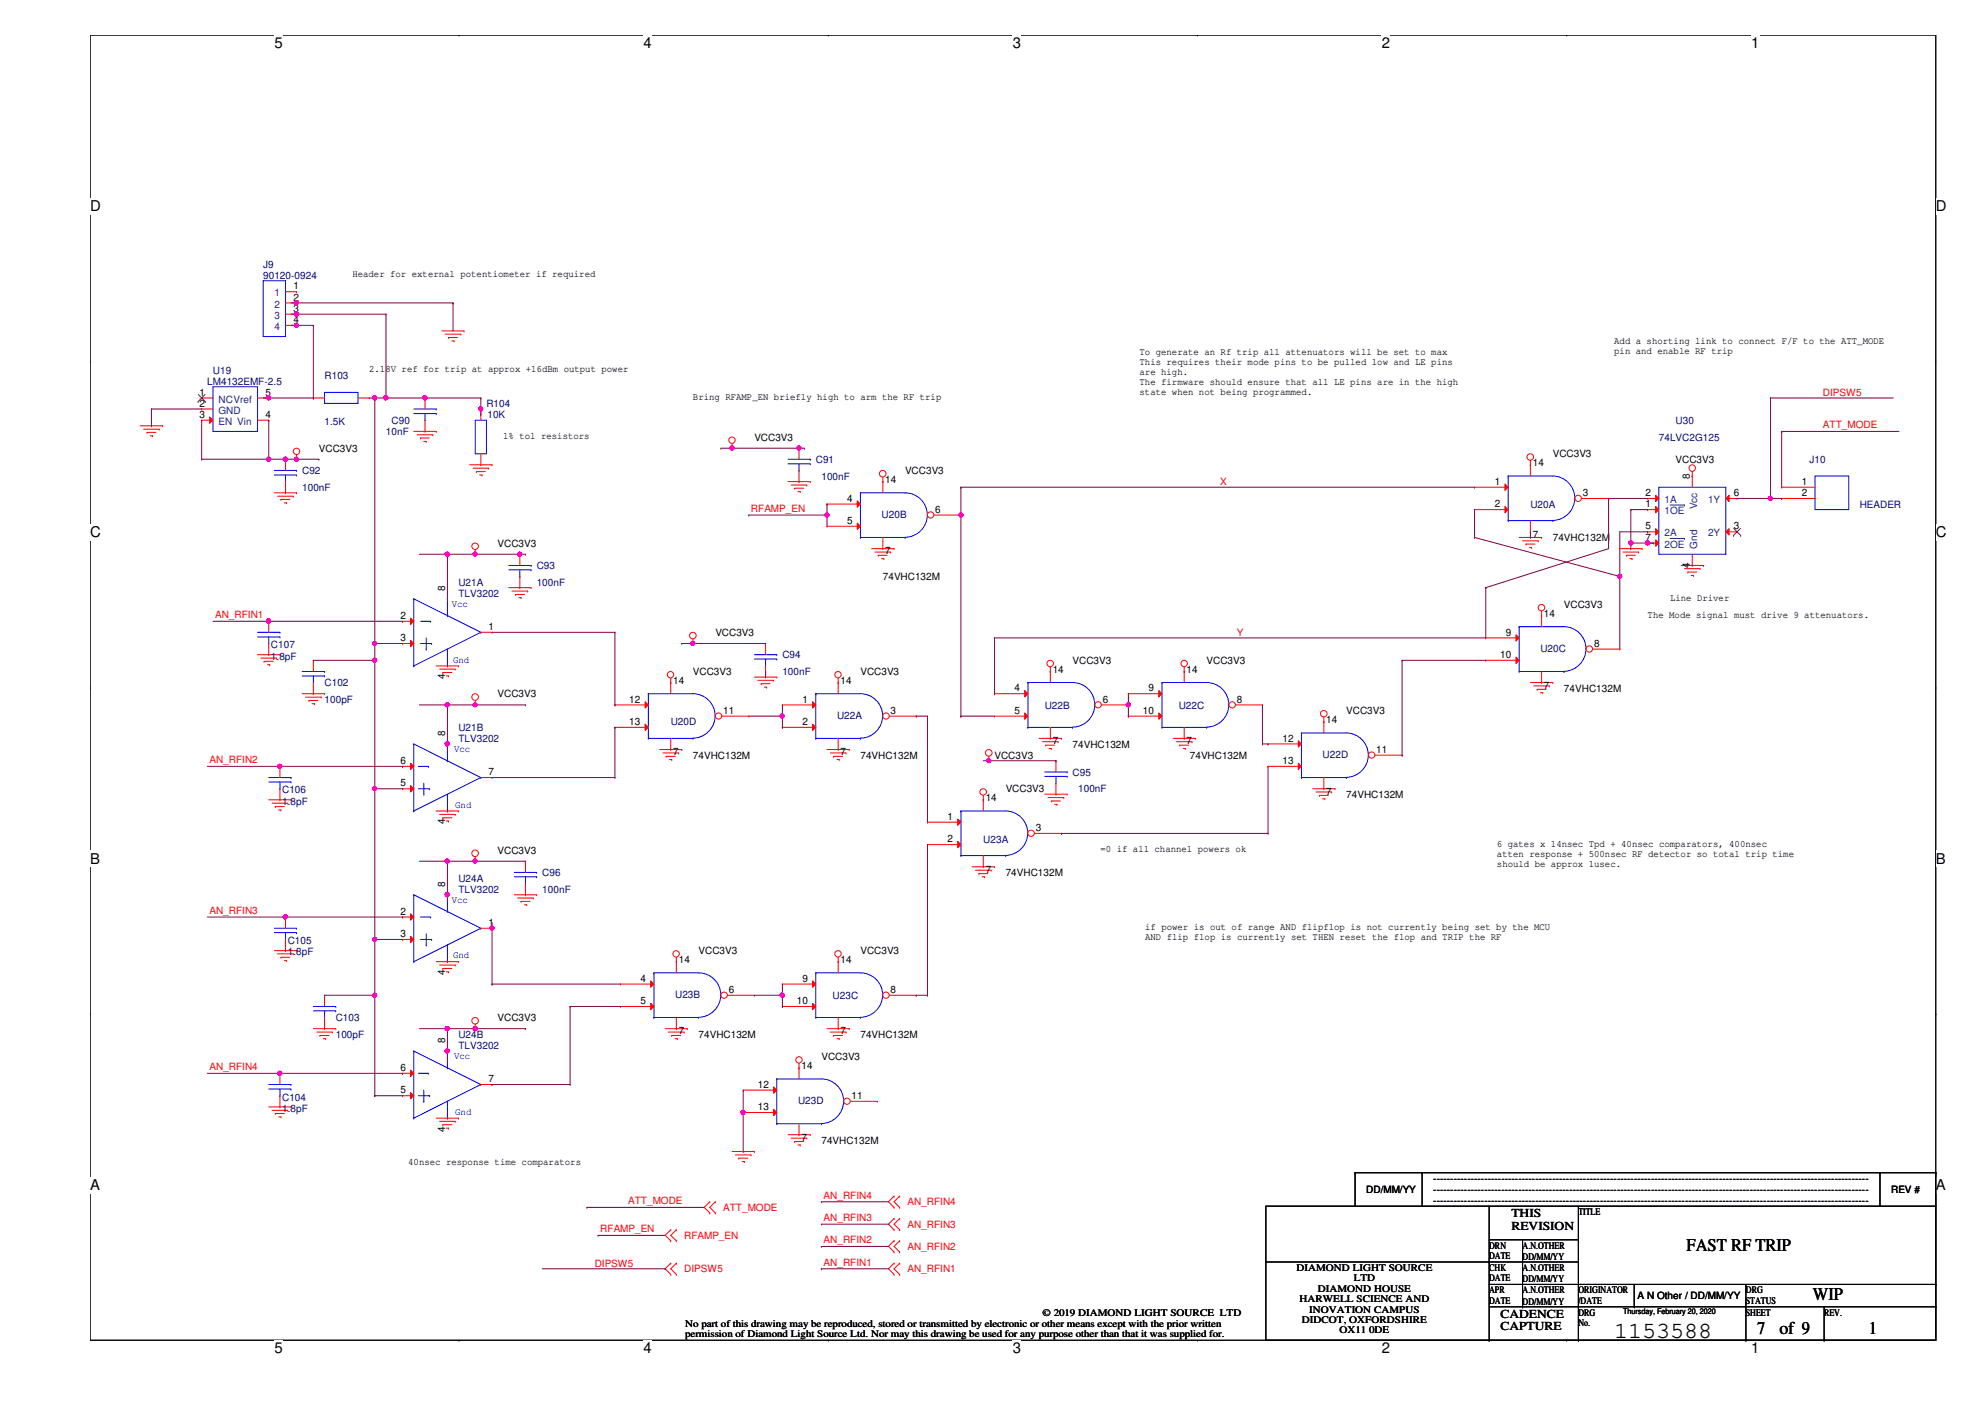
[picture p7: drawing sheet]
<svg xmlns="http://www.w3.org/2000/svg" width="420mm" height="297mm" viewBox="0 0 420 297" stroke-linecap="round" stroke-linejoin="round" font-family="sans-serif">
<defs><g id="words">
<text font-size="5" x="341.5" y="283">1153588</text>
<g font-size="3.8">
<text x="356.8" y="264.8">FAST RF TRIP</text>
<text x="383.5" y="275.1">WIP</text>
<text x="371.7" y="282.2">7</text>
<text x="376.5" y="282.2">of 9</text>
<text x="395.4" y="282.2">1</text>
</g>
<g font-size="3.1">
<text x="58.1" y="10.2">5</text>
<text x="136.1" y="10.2">4</text>
<text x="214.2" y="10.2">3</text>
<text x="292.4" y="10.2">2</text>
<text x="370.5" y="10.2">1</text>
<text x="19" y="44.7">D</text>
<text x="409.5" y="44.7">D</text>
<text x="19" y="113.7">C</text>
<text x="409.5" y="113.7">C</text>
<text x="19" y="182.8">B</text>
<text x="409.5" y="182.8">B</text>
<text x="19" y="251.8">A</text>
<text x="409.5" y="251.8">A</text>
<text x="58.1" y="286.3">5</text>
<text x="136.1" y="286.3">4</text>
<text x="214.2" y="286.3">3</text>
<text x="292.4" y="286.3">2</text>
<text x="370.5" y="286.3">1</text>
</g>
<g font-size="2.6">
<text x="319.7" y="257.5">THIS</text>
<text x="319.7" y="260.2">REVISION</text>
<text x="317.4" y="278.8">CADENCE</text>
<text x="317.4" y="281.5">CAPTURE</text>
</g>
<g font-size="2.1" fill="#000080">
<text x="55.7" y="56.6">J9</text>
<text x="55.7" y="59">90120-0924</text>
<text x="43.9" y="81.4">LM4132EMF-2.5</text>
<text x="45" y="79">U19</text>
<text x="68.7" y="80.2">R103</text>
<text x="68.7" y="89.9">1.5K</text>
<text x="82.8" y="89.7">C90</text>
<text x="102.9" y="86.1">R104</text>
<text x="103.1" y="88.5">10K</text>
<text x="354.5" y="89.7">U30</text>
<text x="81.7" y="92">10nF</text>
<text x="350.9" y="93.2">74LVC2G125</text>
<text x="63.9" y="100.3">C92</text>
<text x="172.6" y="98">C91</text>
<text x="173.8" y="101.5">100nF</text>
<text x="382.8" y="98">J10</text>
<text x="63.9" y="103.8">100nF</text>
<text x="323.8" y="107.4">U20A</text>
<text x="393.4" y="107.4">HEADER</text>
<text x="186.5" y="109.5">U20B</text>
<text x="97" y="123.9">U21A</text>
<text x="113.5" y="120.4">C93</text>
<text x="113.5" y="123.9">100nF</text>
<text x="97" y="126.3">TLV3202</text>
<text x="57.3" y="137.2">C107</text>
<text x="325.9" y="137.9">U20C</text>
<text x="57.3" y="139.5">1.8pF</text>
<text x="165.5" y="139.3">C94</text>
<text x="165.5" y="142.8">100nF</text>
<text x="68.7" y="145.2">C102</text>
<text x="68.7" y="148.7">100pF</text>
<text x="221" y="149.9">U22B</text>
<text x="249.4" y="149.9">U22C</text>
<text x="97" y="154.6">U21B</text>
<text x="141.9" y="153.5">U20D</text>
<text x="177.1" y="152">U22A</text>
<text x="97" y="157">TLV3202</text>
<text x="279.8" y="160.3">U22D</text>
<text x="59.7" y="167.9">C106</text>
<text x="226.9" y="164.1">C95</text>
<text x="228.1" y="167.6">100nF</text>
<text x="59.7" y="170.2">1.8pF</text>
<text x="208" y="178.3">U23A</text>
<text x="114.7" y="185.3">C96</text>
<text x="97" y="186.5">U24A</text>
<text x="97" y="188.9">TLV3202</text>
<text x="114.7" y="188.9">100nF</text>
<text x="60.9" y="199.7">C105</text>
<text x="60.9" y="202.1">1.8pF</text>
<text x="142.8" y="211.1">U23B</text>
<text x="176.1" y="211.3">U23C</text>
<text x="71" y="216.1">C103</text>
<text x="71" y="219.6">100pF</text>
<text x="97" y="219.6">U24B</text>
<text x="97" y="222">TLV3202</text>
<text x="59.7" y="232.8">C104</text>
<text x="168.8" y="233.5">U23D</text>
<text x="59.7" y="235.2">1.8pF</text>
</g>
<g font-size="2.1">
<text x="74.5" y="58.7">Header for external potentiometer if required</text>
<text x="62.1" y="61.2">1</text>
<text x="62.1" y="63.6">2</text>
<text x="62.1" y="66">3</text>
<text x="62.1" y="68.3">4</text>
<text x="241.1" y="75.2">To generate an Rf trip all attenuators will be set to max</text>
<text x="241.1" y="77.3">This requires their mode pins to be pulled low and LE pins</text>
<text x="341.5" y="72.9">Add a shorting link to connect F/F to the ATT_MODE</text>
<text x="341.5" y="75">pin and enable RF trip</text>
<text x="42.2" y="83.7">1</text>
<text x="56.1" y="83.7">5</text>
<text x="78.1" y="78.7">2.18V ref for trip at approx +16dBm output power</text>
<text x="241.1" y="79.4">are high.</text>
<text x="241.1" y="81.5">The firmware should ensure that all LE pins are in the high</text>
<text x="241.1" y="83.7">state when not being programmed.</text>
<text x="42.2" y="86">2</text>
<text x="42.2" y="88.4">3</text>
<text x="56.1" y="88.4">4</text>
<text x="146.6" y="84.7">Bring RFAMP_EN briefly high to arm the RF trip</text>
<text x="67.5" y="95.6">VCC3V3</text>
<text x="106.5" y="92.9">1% tol resistors</text>
<text x="159.6" y="93.2">VCC3V3</text>
<text x="191.5" y="100.3">VCC3V3</text>
<text x="324.3" y="98.6">14</text>
<text x="328.5" y="96.8">VCC3V3</text>
<text x="354.5" y="98">VCC3V3</text>
<text x="357.5" y="101.4" transform="rotate(-90 357.5 101.4)">8</text>
<text x="179.2" y="106.1">4</text>
<text x="187.3" y="102.1">14</text>
<text x="316.2" y="102.6">1</text>
<text x="316.2" y="107.3">2</text>
<text x="334.9" y="104.9">3</text>
<text x="348.1" y="104.9">2</text>
<text x="348.1" y="107.3">1</text>
<text x="366.8" y="104.9">6</text>
<text x="381.2" y="102.6">1</text>
<text x="381.2" y="104.9">2</text>
<text x="179.2" y="110.8">5</text>
<text x="197.9" y="108.5">6</text>
<text x="324.3" y="113.7">7</text>
<text x="348.1" y="112">5</text>
<text x="366.8" y="112">3</text>
<text x="105.3" y="115.7">VCC3V3</text>
<text x="187.3" y="117.3">7</text>
<text x="328.5" y="114.5">74VHC132M</text>
<text x="348.1" y="114.4">7</text>
<text x="94.1" y="125.1" transform="rotate(-90 94.1 125.1)">8</text>
<text x="186.8" y="122.7">74VHC132M</text>
<text x="357.5" y="120.1" transform="rotate(-90 357.5 120.1)">4</text>
<text x="84.7" y="130.9">2</text>
<text x="326.6" y="130.5">14</text>
<text x="330.9" y="128.7">VCC3V3</text>
<text x="348.6" y="130.7">The Mode signal must drive 9 attenuators.</text>
<text x="353.3" y="127.2">Line Driver</text>
<text x="84.7" y="135.6">3</text>
<text x="103.4" y="133.3">1</text>
<text x="151.3" y="134.5">VCC3V3</text>
<text x="318.6" y="134.5">9</text>
<text x="337.2" y="136.8">8</text>
<text x="94.1" y="143.7" transform="rotate(-90 94.1 143.7)">4</text>
<text x="146.6" y="142.8">VCC3V3</text>
<text x="182" y="142.8">VCC3V3</text>
<text x="222.7" y="142.3">14</text>
<text x="226.9" y="140.5">VCC3V3</text>
<text x="251" y="142.3">14</text>
<text x="255.3" y="140.5">VCC3V3</text>
<text x="317.4" y="139.2">10</text>
<text x="105.3" y="147.5">VCC3V3</text>
<text x="133.1" y="148.6">12</text>
<text x="142.4" y="144.7">14</text>
<text x="169.8" y="148.6">1</text>
<text x="177.8" y="144.7">14</text>
<text x="214.6" y="146.3">4</text>
<text x="233.3" y="148.6">6</text>
<text x="243" y="146.3">9</text>
<text x="261.7" y="148.6">8</text>
<text x="326.6" y="145.7">7</text>
<text x="330.9" y="146.3">74VHC132M</text>
<text x="94.1" y="155.7" transform="rotate(-90 94.1 155.7)">8</text>
<text x="133.1" y="153.4">13</text>
<text x="153" y="151">11</text>
<text x="169.8" y="153.4">2</text>
<text x="188.4" y="151">3</text>
<text x="214.6" y="151">5</text>
<text x="241.8" y="151">10</text>
<text x="280.6" y="152.9">14</text>
<text x="284.8" y="151.1">VCC3V3</text>
<text x="84.7" y="161.6">6</text>
<text x="142.4" y="159.8">7</text>
<text x="146.6" y="160.5">74VHC132M</text>
<text x="177.8" y="159.8">7</text>
<text x="182" y="160.5">74VHC132M</text>
<text x="210.4" y="160.5">VCC3V3</text>
<text x="222.7" y="157.5">7</text>
<text x="226.9" y="158.2">74VHC132M</text>
<text x="251" y="157.5">7</text>
<text x="251.7" y="160.5">74VHC132M</text>
<text x="271.3" y="156.9">12</text>
<text x="271.3" y="161.6">13</text>
<text x="291.2" y="159.3">11</text>
<text x="84.7" y="166.4">5</text>
<text x="103.4" y="164">7</text>
<text x="212.8" y="167.6">VCC3V3</text>
<text x="200.4" y="173.4">1</text>
<text x="208.5" y="169.5">14</text>
<text x="280.6" y="168.1">7</text>
<text x="284.8" y="168.8">74VHC132M</text>
<text x="94.1" y="174.4" transform="rotate(-90 94.1 174.4)">4</text>
<text x="200.4" y="178.2">2</text>
<text x="219.1" y="175.8">3</text>
<text x="316.7" y="179.2">6 gates x 14nsec Tpd + 40nsec comparators, 400nsec</text>
<text x="105.3" y="180.6">VCC3V3</text>
<text x="208.5" y="184.6">7</text>
<text x="212.8" y="185.3">74VHC132M</text>
<text x="232.8" y="180.3">=0 if all channel powers ok</text>
<text x="316.7" y="181.3">atten response + 500nsec RF detector so total trip time</text>
<text x="316.7" y="183.4">should be approx 1usec.</text>
<text x="94.1" y="187.7" transform="rotate(-90 94.1 187.7)">8</text>
<text x="84.7" y="193.5">2</text>
<text x="103.4" y="195.9">1</text>
<text x="242.3" y="196.8">if power is out of range AND flipflop is not currently being set by the MCU</text>
<text x="84.7" y="198.2">3</text>
<text x="143.6" y="203.7">14</text>
<text x="147.8" y="201.9">VCC3V3</text>
<text x="177.8" y="203.7">14</text>
<text x="182" y="201.9">VCC3V3</text>
<text x="242.3" y="199">AND flip flop is currently set THEN reset the flop and TRIP the RF</text>
<text x="94.1" y="206.3" transform="rotate(-90 94.1 206.3)">4</text>
<text x="135.5" y="207.7">4</text>
<text x="169.8" y="207.7">9</text>
<text x="135.5" y="212.4">5</text>
<text x="154.2" y="210.1">6</text>
<text x="168.6" y="212.4">10</text>
<text x="188.4" y="210.1">8</text>
<text x="94.1" y="220.7" transform="rotate(-90 94.1 220.7)">8</text>
<text x="105.3" y="216.1">VCC3V3</text>
<text x="143.6" y="218.9">7</text>
<text x="147.8" y="219.6">74VHC132M</text>
<text x="177.8" y="218.9">7</text>
<text x="182" y="219.6">74VHC132M</text>
<text x="84.7" y="226.6">6</text>
<text x="169.5" y="226.1">14</text>
<text x="173.8" y="224.3">VCC3V3</text>
<text x="84.7" y="231.3">5</text>
<text x="103.4" y="228.9">7</text>
<text x="160.3" y="230.1">12</text>
<text x="180.2" y="232.5">11</text>
<text x="94.1" y="239.4" transform="rotate(-90 94.1 239.4)">4</text>
<text x="160.3" y="234.9">13</text>
<text x="169.5" y="241.3">7</text>
<text x="173.8" y="242">74VHC132M</text>
<text x="86.4" y="246.5">40nsec response time comparators</text>
<text x="303.2" y="250.1">--------------------------------------------------------------------------------------------------------------------------------</text>
<text x="289.1" y="252.4">DD/MM/YY</text>
<text x="303.2" y="252.4">--------------------------------------------------------------------------------------------------------------------------------</text>
<text x="303.2" y="254.8">--------------------------------------------------------------------------------------------------------------------------------</text>
<text x="333.9" y="257.1">TITLE</text>
<text x="400.1" y="252.4">REV #</text>
<text x="274.3" y="268.9">DIAMOND LIGHT SOURCE</text>
<text x="315" y="264.2">DRN</text>
<text x="315" y="266.4">DATE</text>
<text x="315" y="268.9">CHK</text>
<text x="322.1" y="266.6">DD/MM/YY</text>
<text x="322.1" y="264.2">A.N.OTHER</text>
<text x="322.1" y="268.9">A.N.OTHER</text>
<text x="274.9" y="275.5">HARWELL SCIENCE AND</text>
<text x="278.8" y="273.3">DIAMOND HOUSE</text>
<text x="286.4" y="271.1">LTD</text>
<text x="315" y="273.6">APR</text>
<text x="315" y="275.8">DATE</text>
<text x="315" y="271.1">DATE</text>
<text x="322.1" y="273.6">A.N.OTHER</text>
<text x="322.1" y="271.3">DD/MM/YY</text>
<text x="333.9" y="273.6">ORIGINATOR</text>
<text x="333.9" y="275.8">/DATE</text>
<text x="346.5" y="274.9">A N Other / DD/MM/YY</text>
<text x="369.4" y="273.6">DRG</text>
<text x="369.4" y="275.8">STATUS</text>
<text x="144.9" y="280.7">No part of this drawing may be reproduced, stored or transmitted by electronic or other means except with the prior written</text>
<text x="220.6" y="278.4">© 2019 DIAMOND LIGHT SOURCE LTD</text>
<text x="275.4" y="279.9">DIDCOT, OXFORDSHIRE</text>
<text x="277" y="277.7">INOVATION CAMPUS</text>
<text x="322.1" y="276">DD/MM/YY</text>
<text x="333.9" y="278.4">DRG</text>
<text x="333.9" y="280.6">No.</text>
<text x="369.4" y="278.4">SHEET</text>
<text x="385.9" y="278.4">REV.</text>
<text x="144.9" y="282.9">permission of Diamond Light Source Ltd. Nor may this drawing be used for any purpose other than that it was supplied for.</text>
<text x="283.4" y="282.1">OX11 0DE</text>
</g>
<g font-size="2.1" fill="#004080">
<text x="58" y="62.7">1</text>
<text x="58" y="65.1">2</text>
<text x="58" y="67.4">3</text>
<text x="58" y="69.8">4</text>
<text x="46.2" y="85.2">NCVref</text>
<text x="46.2" y="87.5">GND</text>
<text x="46.2" y="89.9">EN Vin</text>
<text x="352.1" y="106.4">1A</text>
<text x="359" y="107.8" transform="rotate(-90 359 107.8)">Vcc</text>
<text x="361.4" y="106.4">1Y</text>
<text x="352.1" y="113.5">2A</text>
<text x="352.1" y="108.8">1OE</text>
<text x="361.4" y="113.5">2Y</text>
<text x="352.1" y="115.9">2OE</text>
<text x="359" y="116.1" transform="rotate(-90 359 116.1)">Gnd</text>
</g>
<g font-size="2.1" fill="#f00">
<text x="385.7" y="83.7">DIPSW5</text>
<text x="385.7" y="90.6">ATT_MODE</text>
<text x="258.1" y="102.6">X</text>
<text x="158.9" y="108.3">RFAMP_EN</text>
<text x="45.5" y="130.8">AN_RFIN1</text>
<text x="261.7" y="134.5">Y</text>
<text x="44.3" y="161.5">AN_RFIN2</text>
<text x="44.3" y="193.3">AN_RFIN3</text>
<text x="44.3" y="226.4">AN_RFIN4</text>
<text x="132.9" y="254.8">ATT_MODE</text>
<text x="153" y="256.2">ATT_MODE</text>
<text x="174.2" y="253.6">AN_RFIN4</text>
<text x="192" y="255">AN_RFIN4</text>
<text x="127" y="260.7">RFAMP_EN</text>
<text x="144.7" y="262.1">RFAMP_EN</text>
<text x="174.2" y="258.3">AN_RFIN3</text>
<text x="174.2" y="263">AN_RFIN2</text>
<text x="192" y="259.8">AN_RFIN3</text>
<text x="125.8" y="268">DIPSW5</text>
<text x="144.7" y="269.2">DIPSW5</text>
<text x="174.2" y="267.8">AN_RFIN1</text>
<text x="192" y="264.5">AN_RFIN2</text>
<text x="192" y="269.2">AN_RFIN1</text>
</g>
<g font-size="2.1" fill="#00f">
<text x="95.6" y="128.4">Vcc</text>
<text x="95.8" y="140.2">Gnd</text>
<text x="96.1" y="159">Vcc</text>
<text x="96.3" y="170.9">Gnd</text>
<text x="95.6" y="191">Vcc</text>
<text x="95.8" y="202.8">Gnd</text>
<text x="96.1" y="224">Vcc</text>
<text x="96.3" y="235.8">Gnd</text>
</g>
<text font-size="1.7" x="343.4" y="278">Thursday, February 20, 2020</text>
</g></defs>
<path d="M19.1 7.4h390.4v276.1h-390.4z" fill="none" stroke="#000" stroke-width=".21"/>
<g fill="#fff">
<path d="M58.1 7.4h1.7v3.5h-1.7z"/>
<path d="M58.1 283.5h1.7v3h-1.7z"/>
</g>
<path d="M97.1 7.4h.1M97.1 283.5h.1" fill="none" stroke="#000" stroke-width=".21"/>
<g fill="#fff">
<path d="M136.1 7.4h1.8v3.5h-1.8z"/>
<path d="M136.1 283.5h1.8v3h-1.8z"/>
</g>
<path d="M175.2 7.4h.1M175.2 283.5h.1" fill="none" stroke="#000" stroke-width=".21"/>
<g fill="#fff">
<path d="M214.2 7.4h1.8v3.5h-1.8z"/>
<path d="M214.2 283.5h1.8v3h-1.8z"/>
</g>
<path d="M253.3 7.4h.1M253.3 283.5h.1" fill="none" stroke="#000" stroke-width=".21"/>
<g fill="#fff">
<path d="M292.4 7.4h1.7v3.5h-1.7z"/>
<path d="M292.4 283.5h1.7v3h-1.7z"/>
</g>
<path d="M331.4 7.4h.1M331.4 283.5h.1" fill="none" stroke="#000" stroke-width=".21"/>
<g fill="#fff">
<path d="M370.5 7.4h1.7v3.5h-1.7z"/>
<path d="M370.5 283.5h1.7v3h-1.7z"/>
<path d="M19.1 41.9h2.2v3.5h-2.2z"/>
<path d="M409.5 41.9h2.3v3.5h-2.3z"/>
<path d="M19.1 110.9h2.2v3.5h-2.2z"/>
<path d="M409.5 110.9h2.3v3.5h-2.3z"/>
</g>
<path d="M19.1 76.4h.1M409.5 76.4h.1" fill="none" stroke="#000" stroke-width=".21"/>
<g fill="#fff">
<path d="M19.1 180h2v3.4h-2z"/>
<path d="M409.5 180h2.1v3.4h-2.1z"/>
</g>
<path d="M19.1 145.5h.1M409.5 145.5h.1" fill="none" stroke="#000" stroke-width=".21"/>
<g fill="#fff">
<path d="M19.1 249h2v3.5h-2z"/>
<path d="M409.5 249h2.1v3.5h-2.1z"/>
</g>
<g fill="none" stroke="#000" stroke-width=".21">
<path d="M19.1 214.5h.1M409.5 214.5h.1M267.8 255.2h141.7v28.3h-141.7zM286.7 248.1h.1M286.7 248.1v7.1M286.7 248.1h122.8M300.9 248.1h.1M300.9 248.1v7.1M315 255.2v28.3M333.9 255.2v28.3M397.7 248.1h.1M397.7 248.1v7.1"/>
<path d="M409.5 248.1h.1M409.5 248.1v7.1M267.8 267h66.1M315 267h.1M315 271.7h94.5M315 276.5h94.5M315 262.3h18.9M322.1 276.5h.1M322.1 262.3v14.2M333.9 267h.1M333.9 262.3h.1M345.7 276.5h.1"/>
<path d="M345.7 271.7v4.8M369.4 271.7v11.8M385.9 276.5v7M409.5 271.7h.1M409.5 276.5h.1M315 283.5h.1M333.9 283.5h.1M369.4 283.5h.1M385.9 283.5h.1"/>
</g>
<g fill="none" stroke="#f00" stroke-width=".21">
<path d="M93.5 70h4.7M94.1 70.7h3.4M94.9 71.4h.1M94.9 71.4h1.9M95.6 72.1h.5M96.1 72.1h.1M97.5 70.7h.1M98.2 70h.1M29.7 90.1h4.7M30.4 90.8h3.3M31.1 91.5h.1M31.1 91.5h1.9"/>
<path d="M31.8 92.2h.5M32.3 92.2h.1M33.7 90.8h.1M34.4 90.1h.1M62.7 97.2h.1M62.7 96.2v1M87.5 91.3h4.8M88.3 92h3.3M89 92.7h.1M89 92.7h1.8M89.7 93.4h.5M90.2 93.4h.1"/>
<path d="M91.6 92h.1M92.3 91.3h.1M99.4 98.3h4.7M100.1 99.1h3.3M100.8 99.8h.1M100.8 99.8h1.9M103.4 99.1h.1M104.1 98.3h.1M154.9 94.8h.1M154.9 93.9v.9M323.8 98.3h.1M323.8 97.4v.9"/>
<path d="M358 99.8v.9M58 104.3h4.7M58.7 105h3.4M59.4 105.7h.1M59.4 105.7h1.9M60.2 106.4h.4M60.6 106.4h.1M62.1 105h.1M62.7 104.3h.1M100.5 117.3h.1M100.5 116.3v1M101.5 100.5h.5"/>
<path d="M102 100.5h.1M166.7 101.9h4.7M167.4 102.6h3.3M168.1 103.3h.1M168.1 103.3h1.9M168.8 104h.5M169.3 104h.1M170.7 102.6h.1M171.4 101.9h.1M184.4 116.1h4.7M185.1 116.8h3.3M185.8 117.5h.1"/>
<path d="M185.8 117.5h1.9M186.5 118.2h.5M186.8 101.9h.1M186.8 101v.9M187 118.2h.1M188.4 116.8h.1M189.1 116.1h.1M321.4 113.7h4.7M322.1 114.4h3.3M322.8 115.1h.1M322.8 115.1h1.9M323.6 115.8h.4"/>
<path d="M324 115.8h.1M325.4 114.4h.1M326.1 113.7h.1M342.7 116.1h4.7M343.4 116.8h3.3M344.1 117.5h.1M344.1 117.5h1.9M344.8 118.2h.5M345.3 118.2h.1M346.7 116.8h.1M347.4 116.1h.1M355.7 119.6h4.7"/>
<path d="M358 100.7h.1M360.4 119.6h.1M54.5 138.5h4.7M55.2 139.2h3.3M55.9 139.9h.1M55.9 139.9h1.9M58.5 139.2h.1M59.2 138.5h.1M107.7 124.3h4.7M108.3 125.1h3.3M109.1 125.8h.1M109.1 125.8h1.9"/>
<path d="M109.8 126.4h.4M110.2 126.4h.1M111.6 125.1h.1M112.4 124.3h.1M146.6 136.1h.1M146.6 135.2v.9M326.1 130.3h.1M326.1 129.3v1M356.4 120.3h3.3M357.1 121h.1M357.1 121h1.9M357.8 121.8h.5"/>
<path d="M358.3 121.8h.1M359.7 120.3h.1M56.6 140.6h.5M57.1 140.6h.1M63.9 146.8h4.8M64.6 147.5h3.3M65.4 148.2h.1M65.4 148.2h1.8M66 148.9h.5M66.5 148.9h.1M67.9 147.5h.1M68.7 146.8h.1"/>
<path d="M92.3 140.9h4.7M93 141.6h3.3M93.7 142.3h.1M93.7 142.3h1.9M94.4 143h.5M94.9 143h.1M96.3 141.6h.1M97 140.9h.1M100.5 149.1h.1M100.5 148.2v.9M139.5 158.6h4.7M140.3 159.3h3.3"/>
<path d="M141.9 144.4h.1M141.9 143.5v.9M143.6 159.3h.1M144.2 158.6h.1M159.6 143.3h4.7M160.3 143.9h3.3M161 144.7h.1M161 144.7h1.9M161.7 145.4h.5M162.2 145.4h.1M163.6 143.9h.1M164.3 143.3h.1"/>
<path d="M175 158.6h4.7M175.7 159.3h3.3M177.3 144.4h.1M177.3 143.5v.9M179 159.3h.1M179.7 158.6h.1M219.8 156.2h4.8M220.6 156.9h3.3M221.2 157.6h.1M221.2 157.6h1.9M222 158.4h.4M222.2 142.1h.1"/>
<path d="M222.2 141.1v1M222.4 158.4h.1M223.9 156.9h.1M224.6 156.2h.1M248.2 156.2h4.7M248.9 156.9h3.3M249.6 157.6h.1M249.6 157.6h1.9M250.3 158.4h.5M250.5 142.1h.1M250.5 141.1v1M250.8 158.4h.1"/>
<path d="M252.2 156.9h.1M252.9 156.2h.1M280.1 152.7h.1M280.1 151.7v1M323.8 144.4h4.7M324.5 145.1h3.3M325.2 145.8h.1M325.2 145.8h1.9M325.9 146.6h.5M326.4 146.6h.1M327.8 145.1h.1M328.5 144.4h.1"/>
<path d="M56.9 169.2h4.7M57.6 169.9h3.3M58.3 170.6h.1M58.3 170.6h1.9M59 171.4h.4M59.4 171.4h.1M60.9 169.9h.1M61.6 169.2h.1M92.3 171.6h4.7M93 172.3h3.3M93.7 173h.1M93.7 173h1.9"/>
<path d="M94.4 173.7h.5M94.9 173.7h.1M96.3 172.3h.1M97 171.6h.1M140.9 160h.1M140.9 160h1.9M141.6 160.7h.5M142.1 160.7h.1M176.4 160h.1M176.4 160h1.9M177.1 160.7h.4M177.5 160.7h.1"/>
<path d="M208 169.2h.1M208 168.3v.9M209.2 161h.1M209.2 160v1M221 168h4.8M221.7 168.7h3.3M222.4 169.5h.1M222.4 169.5h1.9M223.1 170.2h.5M223.6 170.2h.1M225 168.7h.1M225.8 168h.1"/>
<path d="M277.7 166.9h4.7M278.4 167.6h3.3M279.1 168.3h.1M279.1 168.3h1.9M279.8 169h.5M280.3 169h.1M281.7 167.6h.1M282.4 166.9h.1M100.5 182.2h.1M100.5 181.3v.9M108.8 189.3h4.7M109.5 190h3.3"/>
<path d="M110.2 190.7h.1M110.2 190.7h1.9M111 191.4h.4M111.4 191.4h.1M112.8 190h.1M113.5 189.3h.1M205.7 183.4h4.7M206.4 184.1h3.3M207.1 184.8h.1M207.1 184.8h1.9M207.8 185.5h.5M208.3 185.5h.1"/>
<path d="M209.7 184.1h.1M210.4 183.4h.1M58 201.1h4.7M58.7 201.8h3.4M59.4 202.5h.1M59.4 202.5h1.9M60.2 203.2h.4M60.6 203.2h.1M62.1 201.8h.1M62.7 201.1h.1M66.3 217.6h4.7M67 218.4h3.3"/>
<path d="M67.7 219.1h.1M67.7 219.1h1.9M68.4 219.8h.5M68.9 219.8h.1M70.3 218.4h.1M71 217.6h.1M92.3 203.5h4.7M93 204.2h3.3M93.7 204.9h.1M93.7 204.9h1.9M94.4 205.6h.5M94.9 205.6h.1"/>
<path d="M96.3 204.2h.1M97 203.5h.1M100.5 217.6h.1M100.5 216.7v.9M140.7 217.6h4.7M141.4 218.4h3.3M142.1 219.1h.1M142.1 219.1h1.9M142.8 219.8h.5M143.1 203.5h.1M143.1 202.5v1M143.3 219.8h.1"/>
<path d="M144.7 218.4h.1M145.4 217.6h.1M175 217.6h4.7M175.7 218.4h3.3M176.4 219.1h.1M176.4 219.1h1.9M177.1 219.8h.4M177.3 203.5h.1M177.3 202.5v1M177.5 219.8h.1M179 218.4h.1M179.7 217.6h.1"/>
<path d="M56.9 234.2h4.7M57.6 234.9h3.3M58.3 235.6h.1M58.3 235.6h1.9M59 236.3h.4M59.4 236.3h.1M60.9 234.9h.1M61.6 234.2h.1M92.3 236.6h4.7M93 237.2h3.3M93.7 238h.1M93.7 238h1.9"/>
<path d="M94.4 238.7h.5M94.9 238.7h.1M96.3 237.2h.1M97 236.6h.1M169 225.9h.1M169 225v.9M150.2 254.3h.1M150.2 256.6h.1M150.2 254.3l-1.2 1.1 1.2 1.2M151.3 256.6h.1M151.3 254.3h.1M151.3 254.3l-1.1 1.1 1.1 1.2"/>
<path d="M154.9 243.6h4.7M155.6 244.3h3.3M156.3 245h.1M156.3 245h1.9M157 245.7h.5M157.5 245.7h.1M158.9 244.3h.1M159.6 243.6h.1M166.7 240.1h4.7M167.4 240.8h3.3M168.1 241.5h.1M168.1 241.5h1.9"/>
<path d="M168.8 242.2h.5M169.3 242.2h.1M170.7 240.8h.1M171.4 240.1h.1M189.1 253.1h.1M189.1 255.4h.1M189.1 257.8h.1M189.1 253.1l-1.1 1.2 1.1 1.1M189.1 257.8l-1.1 1.2 1.1 1.2M190.3 255.4h.1M190.3 253.1h.1M190.3 257.8h.1"/>
<path d="M190.3 253.1l-1.2 1.2 1.2 1.1M190.3 257.8l-1.2 1.2 1.2 1.2M141.9 260.2h.1M141.9 262.5h.1M141.9 267.2h.1M141.9 269.6h.1M141.9 260.2l-1.2 1.2 1.2 1.1M141.9 267.2l-1.2 1.2 1.2 1.2M143.1 262.5h.1M143.1 260.2h.1M143.1 269.6h.1M143.1 267.2h.1"/>
<path d="M143.1 260.2l-1.2 1.2 1.2 1.1M143.1 267.2l-1.2 1.2 1.2 1.2M189.1 260.2h.1M189.1 262.5h.1M189.1 264.9h.1M189.1 267.2h.1M189.1 269.6h.1M189.1 262.5l-1.1 1.2 1.1 1.2M189.1 267.2l-1.1 1.2 1.1 1.2M190.3 260.2h.1M190.3 264.9h.1M190.3 262.5h.1"/>
<path d="M190.3 269.6h.1M190.3 267.2h.1M190.3 262.5l-1.2 1.2 1.2 1.2M190.3 267.2l-1.2 1.2 1.2 1.2"/>
<circle cx="62.7" cy="95.5" r=".68"/>
<circle cx="154.9" cy="93.1" r=".68"/>
<circle cx="323.8" cy="96.7" r=".69"/>
<circle cx="358" cy="99" r=".68"/>
<circle cx="100.5" cy="115.6" r=".69"/>
<circle cx="186.8" cy="100.2" r=".7"/>
<circle cx="146.6" cy="134.5" r=".7"/>
<circle cx="326.1" cy="128.6" r=".69"/>
<circle cx="100.5" cy="147.5" r=".7"/>
<circle cx="141.9" cy="142.7" r=".68"/>
<circle cx="177.3" cy="142.7" r=".68"/>
<circle cx="209.2" cy="159.3" r=".7"/>
<circle cx="222.2" cy="140.4" r=".69"/>
<circle cx="250.5" cy="140.4" r=".68"/>
<circle cx="280.1" cy="151" r=".69"/>
<circle cx="208" cy="167.6" r=".69"/>
<circle cx="100.5" cy="180.5" r=".7"/>
<circle cx="100.5" cy="216" r=".7"/>
<circle cx="143" cy="201.8" r=".68"/>
<circle cx="177.3" cy="201.8" r=".68"/>
<circle cx="169" cy="224.2" r=".68"/>
</g>
<path d="M203.3 171.6h.1M203.3 171.6h9.5a4.7 4.7 0 0 1 4.6 4.7 4.8 4.8 0 0 1-4.6 4.7M203.3 171.6v9.4M203.3 181h.1M203.3 181h9.5M212.8 181h.1" fill="none" stroke="#00f" stroke-width=".21"/>
<path d="M202.6 173.3l.7 .6-.7 .7z" fill="#f00"/>
<path d="M196.2 173.9h.1M196.2 173.9h7.1M202.6 173.3l.7 .6-.7 .7z" fill="none" stroke="#f00" stroke-width=".21"/>
<path d="M202.6 178l.7 .7-.7 .7z" fill="#f00"/>
<path d="M196.2 178.7h.1M196.2 178.7h7.1M202.6 178l.7 .7-.7 .7z" fill="none" stroke="#f00" stroke-width=".21"/>
<circle cx="218.2" cy="176.3" r=".67" fill="#fff"/>
<g fill="none" stroke="#f00" stroke-width=".21">
<path d="M208 169.2h.1M208 169.2v2.4M218.9 176.3h5.7M224.6 176.3h.1M208 183.4h.1M208 181v2.4"/>
<circle cx="218.2" cy="176.3" r=".67"/>
</g>
<path d="M137.2 146.8h.1M137.2 156.2h.1M137.2 146.8h9.4a4.7 4.7 0 0 1 4.7 4.7 4.8 4.8 0 0 1-4.7 4.7M137.2 146.8v9.4M137.2 156.2h9.4M146.6 156.2h.1" fill="none" stroke="#00f" stroke-width=".21"/>
<path d="M136.5 148.5l.7 .6-.7 .7z" fill="#f00"/>
<path d="M130.1 149.1h.1M130.1 149.1h7.1M136.5 148.5l.7 .6-.7 .7z" fill="none" stroke="#f00" stroke-width=".21"/>
<path d="M136.5 153.2l.7 .7-.7 .7z" fill="#f00"/>
<path d="M130.1 153.9h.1M130.1 153.9h7.1M136.5 153.2l.7 .7-.7 .7z" fill="none" stroke="#f00" stroke-width=".21"/>
<circle cx="152" cy="151.5" r=".67" fill="#fff"/>
<g fill="none" stroke="#f00" stroke-width=".21">
<path d="M66.3 84.2h.1M66.3 84.2h2.4M75.7 84.2h2.4M78.1 84.2h.1M376.9 103.1h.1M376.9 105.5h.1M376.9 103.1h7.1M376.9 105.5h7.1M94.7 126.7h.1M101.7 133.8h2.4M104.1 133.8h.1M94.7 140.9h.1"/>
<path d="M141.9 144.4h.1M141.9 158.6h.1M141.9 144.4v2.4M141.9 156.2v2.4M152.7 151.5h5.7M158.4 151.5h.1"/>
<circle cx="152" cy="151.5" r=".67"/>
</g>
<g fill="none" stroke="#00f" stroke-width=".21">
<path d="M68.7 83h7v2.3h-7zM384 100.7h7.1v7.1h-7.1zM87.5 126.7h.1M87.5 126.7v14.2M87.5 126.7l14.2 7.1M89 131.4h2.1M89 136.1h2.3M90.2 137.3h.1M90.2 135v2.3M91.1 131.4h.1M91.3 136.1h.1M94.7 137.3h.1"/>
<path d="M94.7 130.3h.1M94.7 126.7v3.6M94.7 137.3v3.6M101.7 133.8h.1M101.7 133.8l-14.2 7.1M87.5 140.9h.1"/>
</g>
<path d="M86.9 135.5l.6 .6-.6 .7z" fill="#f00"/>
<path d="M85.2 136.1h.1M85.2 136.1h2.3M86.9 135.5l.6 .6-.6 .7z" fill="none" stroke="#f00" stroke-width=".21"/>
<path d="M86.9 130.8l.6 .6-.6 .7z" fill="#f00"/>
<path d="M85.2 131.4h.1M85.2 131.4h2.3M86.9 130.8l.6 .6-.6 .7zM111.2 182.2h.1M111.2 189.3h.1M111.2 182.2v2.4M111.2 186.9v2.4M59.2 227.1h.1M59.2 234.2h.1M59.2 227.1v2.3M59.2 231.8v2.4" fill="none" stroke="#f00" stroke-width=".21"/>
<g fill="none" stroke="#00f" stroke-width=".21">
<path d="M321.4 132.6h.1M321.4 132.6h9.5a4.7 4.7 0 0 1 4.6 4.8v-.1a4.8 4.8 0 0 1-4.6 4.7M321.4 132.6v9.5M321.4 142.1h.1M321.4 142.1h9.5M330.9 142.1h.1M108.8 184.6h4.7M108.8 185.5h4.7M111.2 186.9h.1M111.2 185.5v1.4M113.5 184.6h.1M113.5 185.5h.1"/>
<path d="M56.9 229.4h4.7M56.9 230.4h4.7M59.2 231.8h.1M59.2 230.4v1.4M61.6 229.4h.1M61.6 230.4h.1"/>
</g>
<path d="M320.7 134.3l.7 .7-.7 .6z" fill="#f00"/>
<path d="M314.3 135h.1M314.3 135h7.1M320.7 134.3l.7 .7-.7 .6z" fill="none" stroke="#f00" stroke-width=".21"/>
<path d="M320.7 139l.7 .7-.7 .7z" fill="#f00"/>
<path d="M314.3 139.7h.1M314.3 139.7h7.1M320.7 139l.7 .7-.7 .7z" fill="none" stroke="#f00" stroke-width=".21"/>
<circle cx="336.3" cy="137.3" r=".67" fill="#fff"/>
<g fill="none" stroke="#f00" stroke-width=".21">
<path d="M42.7 84.2h.1M42.7 86.5h.1M42.7 84.2h2.3M42.7 86.5h2.3M326.1 130.3h.1M326.1 130.3v2.3M337 137.3h5.7M342.7 137.3h.1M326.1 144.4h.1M326.1 142.1v2.3"/>
<circle cx="336.3" cy="137.3" r=".67"/>
</g>
<path d="M45 81.8h9.5v9.5h-9.5z" fill="none" stroke="#00f" stroke-width=".21"/>
<path d="M41.9 85h.1M42 83.5l1.4 1.5M43.4 83.5l-1.5 1.5M43.4 85h.1" fill="none" stroke="#804000" stroke-width=".21"/>
<path d="M44.4 88.2l.6 .7-.6 .7z" fill="#f00"/>
<path d="M42.7 88.9h.1M42.7 88.9h2.3M44.4 88.2l.6 .7-.6 .7zM54.5 88.9h2.4M54.5 84.2h2.4M56.9 88.9h.1M56.9 84.2h.1" fill="none" stroke="#f00" stroke-width=".21"/>
<path d="M172.6 146.8h.1M172.6 156.2h.1M172.6 146.8h9.4a4.7 4.7 0 0 1 4.7 4.7 4.8 4.8 0 0 1-4.7 4.7M172.6 146.8v9.4M172.6 156.2h9.4M182 156.2h.1" fill="none" stroke="#00f" stroke-width=".21"/>
<path d="M171.9 148.5l.7 .6-.7 .7z" fill="#f00"/>
<path d="M165.5 149.1h.1M165.5 149.1h7.1M171.9 148.5l.7 .6-.7 .7z" fill="none" stroke="#f00" stroke-width=".21"/>
<path d="M171.9 153.2l.7 .7-.7 .7z" fill="#f00"/>
<path d="M165.5 153.9h.1M165.5 153.9h7.1M171.9 153.2l.7 .7-.7 .7z" fill="none" stroke="#f00" stroke-width=".21"/>
<circle cx="187.5" cy="151.5" r=".67" fill="#fff"/>
<g fill="none" stroke="#f00" stroke-width=".21">
<path d="M177.3 144.4h.1M177.3 158.6h.1M177.3 144.4v2.4M177.3 156.2v2.4M188.2 151.5h5.6M193.8 151.5h.1M68.7 210.6h.1M68.7 217.6h.1M68.7 210.6v2.3M68.7 215.3v2.3M94.7 222.4h.1M94.7 236.6h.1"/>
<path d="M101.7 229.4h2.4M104.1 229.4h.1"/>
<circle cx="187.5" cy="151.5" r=".67"/>
</g>
<g fill="none" stroke="#00f" stroke-width=".21">
<path d="M66.3 212.9h4.7M66.3 213.9h4.7M68.7 215.3h.1M68.7 213.9v1.4M71 212.9h.1M71 213.9h.1M87.5 236.6h.1M87.5 222.4h.1M87.5 222.4v14.2M87.5 222.4l14.2 7M88.5 227.1h2.1M88.5 231.8h2.3"/>
<path d="M89.7 233h.1M89.7 230.6v2.4M90.6 227.1h.1M90.8 231.8h.1M94.7 233h.1M94.7 225.9h.1M94.7 222.4v3.5M94.7 233v3.6M101.7 229.4h.1M101.7 229.4l-14.2 7.2"/>
</g>
<path d="M86.9 231.1l.6 .7-.6 .7z" fill="#f00"/>
<path d="M85.2 231.8h.1M85.2 231.8h2.3M86.9 231.1l.6 .7-.6 .7z" fill="none" stroke="#f00" stroke-width=".21"/>
<path d="M86.9 226.4l.6 .7-.6 .7z" fill="#f00"/>
<path d="M110 117.3h.1M110 117.3v2.3M56.9 131.4h.1M56.9 138.5h.1M56.9 131.4v2.4M56.9 136.1v2.4M110 124.3h.1M110 122v2.3M85.2 227.1h.1M85.2 227.1h2.3M86.9 226.4l.6 .7-.6 .7z" fill="none" stroke="#f00" stroke-width=".21"/>
<g fill="none" stroke="#00f" stroke-width=".21">
<path d="M107.7 119.6h4.7M112.4 119.6h.1M54.5 133.8h4.7M54.5 134.7h4.7M56.9 136.1h.1M56.9 134.7v1.4M59.2 133.8h.1M59.2 134.7h.1M107.7 120.6h4.7M110 122h.1M110 120.6v1.4M112.4 120.6h.1"/>
<path d="M245.8 144.4h.1M245.8 153.9h.1M245.8 144.4h9.5a4.7 4.7 0 0 1 4.7 4.8v-.1a4.8 4.8 0 0 1-4.7 4.7M245.8 144.4v9.5M245.8 153.9h9.5M255.3 153.9h.1"/>
</g>
<path d="M245.2 146.1l.6 .7-.6 .6z" fill="#f00"/>
<path d="M238.7 146.8h.1M238.7 146.8h7.1M245.2 146.1l.6 .7-.6 .6z" fill="none" stroke="#f00" stroke-width=".21"/>
<path d="M245.2 150.8l.6 .7-.6 .7z" fill="#f00"/>
<path d="M238.7 151.5h.1M238.7 151.5h7.1M245.2 150.8l.6 .7-.6 .7z" fill="none" stroke="#f00" stroke-width=".21"/>
<circle cx="260.7" cy="149.1" r=".67" fill="#fff"/>
<g fill="none" stroke="#f00" stroke-width=".21">
<path d="M89.9 84.2h.1M89.9 91.3h.1M89.9 84.2v2.3M89.9 88.9v2.4M101.7 98.3h.1M101.7 86.5h.1M101.7 86.5v2.4M101.7 96v2.3M162 136.1h.1M162 136.1v2.4M162 143.3h.1M162 140.9v2.4"/>
<path d="M250.5 142.1h.1M250.5 156.2h.1M250.5 142.1v2.3M250.5 153.9v2.3M261.4 149.1h5.7M267.1 149.1h.1"/>
<circle cx="260.7" cy="149.1" r=".67"/>
</g>
<g fill="none" stroke="#00f" stroke-width=".21">
<path d="M87.5 86.5h4.8M87.5 87.5h4.8M89.9 88.9h.1M89.9 87.5v1.4M92.3 86.5h.1M92.3 87.5h.1M100.5 88.9h2.4v7.1h-2.4zM182 104.3h.1M182 113.7h.1M182 104.3h9.5a4.7 4.7 0 0 1 4.7 4.7 4.7 4.7 0 0 1-4.7 4.7M182 104.3v9.4M182 113.7h9.5"/>
<path d="M191.5 113.7h.1M159.6 138.5h4.7M159.6 139.4h4.7M162 139.4v1.5M164.3 138.5h.1M164.3 139.4h.1M162 140.9h.1"/>
</g>
<path d="M181.4 106l.6 .6-.6 .7z" fill="#f00"/>
<path d="M175 106.6h.1M175 106.6h7M181.4 106l.6 .6-.6 .7z" fill="none" stroke="#f00" stroke-width=".21"/>
<path d="M181.4 110.7l.6 .6-.6 .7z" fill="#f00"/>
<path d="M175 111.3h.1M175 111.3h7M181.4 110.7l.6 .6-.6 .7z" fill="none" stroke="#f00" stroke-width=".21"/>
<circle cx="196.9" cy="108.9" r=".67" fill="#fff"/>
<g fill="none" stroke="#f00" stroke-width=".21">
<path d="M186.8 101.9h.1M186.8 116.1h.1M186.8 101.9v2.4M186.8 113.7v2.4M197.6 109h5.7M203.3 109h.1"/>
<circle cx="196.9" cy="108.9" r=".67"/>
</g>
<path d="M138.3 205.8h.1M138.3 215.3h.1M138.3 205.8h9.5a4.7 4.7 0 0 1 4.7 4.8 4.8 4.8 0 0 1-4.7 4.6M138.3 205.8v9.5M138.3 215.3h9.5M147.8 215.3h.1" fill="none" stroke="#00f" stroke-width=".21"/>
<path d="M137.7 207.5l.6 .7-.6 .7z" fill="#f00"/>
<path d="M131.3 208.2h.1M131.3 208.2h7M137.7 207.5l.6 .7-.6 .7z" fill="none" stroke="#f00" stroke-width=".21"/>
<path d="M137.7 212.3l.6 .6-.6 .7z" fill="#f00"/>
<path d="M131.3 212.9h.1M131.3 212.9h7M137.7 212.3l.6 .6-.6 .7z" fill="none" stroke="#f00" stroke-width=".21"/>
<circle cx="153.2" cy="210.5" r=".67" fill="#fff"/>
<g fill="none" stroke="#f00" stroke-width=".21">
<path d="M169 94.8h.1M169 94.8v2.4M169 99.5v2.4M169 101.9h.1M94.7 157.4h.1M94.7 171.6h.1M101.7 164.5h2.4M104.1 164.5h.1M143.1 203.5h.1M143.1 217.6h.1M143.1 203.5v2.3M143.1 215.3v2.3"/>
<path d="M153.9 210.6h5.7M159.6 210.6h.1"/>
<circle cx="153.2" cy="210.5" r=".67"/>
</g>
<g fill="none" stroke="#00f" stroke-width=".21">
<path d="M166.7 97.2h4.7M166.7 98.1h4.7M169 99.5h.1M169 98.1v1.4M171.4 97.2h.1M171.4 98.1h.1M87.5 157.4h.1M87.5 157.4v14.2M87.5 157.4l14.2 7.1M94.7 157.4v3.6M87.5 171.6h.1M88.5 162.1h2.1"/>
<path d="M88.5 166.9h2.3M89.7 168h.1M89.7 165.7v2.3M90.6 162.1h.1M90.8 166.9h.1M94.7 168h.1M94.7 161h.1M94.7 168v3.6M101.7 164.5h.1M101.7 164.5l-14.2 7.1"/>
</g>
<path d="M86.9 166.2l.6 .7-.6 .7z" fill="#f00"/>
<path d="M85.2 166.9h.1M85.2 166.9h2.3M86.9 166.2l.6 .7-.6 .7z" fill="none" stroke="#f00" stroke-width=".21"/>
<path d="M86.9 161.5l.6 .6-.6 .7z" fill="#f00"/>
<g fill="none" stroke="#f00" stroke-width=".21">
<path d="M60.4 61.7h2.3M60.4 64.1h2.3M60.4 66.5h2.3M60.4 68.8h2.3M62.7 61.7h.1M62.7 64.1h.1M62.7 66.5h.1M62.7 68.8h.1M85.2 162.1h.1M85.2 162.1h2.3M86.9 161.5l.6 .6-.6 .7zM60.4 194h.1"/>
<path d="M60.4 194v2.4M60.4 198.8v2.3M94.7 189.3h.1M101.7 196.4h2.4M104.1 196.4h.1M60.4 201.1h.1M94.7 203.5h.1"/>
</g>
<g fill="none" stroke="#00f" stroke-width=".21">
<path d="M55.7 59.4h4.7v11.8h-4.7zM58 196.4h4.7M58 197.3h4.7M60.4 198.8h.1M60.4 197.3v1.5M62.7 196.4h.1M62.7 197.3h.1M87.5 189.3h.1M87.5 189.3v14.2M87.5 189.3l14.2 7.1M89 194h2.1M89 198.8h2.3"/>
<path d="M90.2 199.9h.1M90.2 197.6v2.3M91.1 194h.1M91.3 198.8h.1M94.7 199.9h.1M94.7 192.8h.1M94.7 189.3v3.5M94.7 199.9v3.6M101.7 196.4h.1M101.7 196.4l-14.2 7.1M87.5 203.5h.1"/>
</g>
<path d="M86.9 198.1l.6 .7-.6 .6z" fill="#f00"/>
<path d="M85.2 198.8h.1M85.2 198.8h2.3M86.9 198.1l.6 .7-.6 .6z" fill="none" stroke="#f00" stroke-width=".21"/>
<path d="M86.9 193.3l.6 .7-.6 .7z" fill="#f00"/>
<path d="M85.2 194h.1M85.2 194h2.3M86.9 193.3l.6 .7-.6 .7z" fill="none" stroke="#f00" stroke-width=".21"/>
<path d="M275.3 155.1h.1M275.3 155.1h9.5a4.7 4.7 0 0 1 4.7 4.7 4.7 4.7 0 0 1-4.7 4.7M275.3 155.1v9.4M275.3 164.5h.1M275.3 164.5h9.5M284.8 164.5h.1" fill="none" stroke="#00f" stroke-width=".21"/>
<path d="M274.7 156.7l.6 .7-.6 .7z" fill="#f00"/>
<path d="M268.3 157.4h.1M268.3 157.4h7M274.7 156.7l.6 .7-.6 .7z" fill="none" stroke="#f00" stroke-width=".21"/>
<path d="M274.7 161.5l.6 .6-.6 .7z" fill="#f00"/>
<path d="M268.3 162.1h.1M268.3 162.1h7M274.7 161.5l.6 .6-.6 .7z" fill="none" stroke="#f00" stroke-width=".21"/>
<circle cx="290.2" cy="159.7" r=".67" fill="#fff"/>
<g fill="none" stroke="#f00" stroke-width=".21">
<path d="M66.3 139.7h.1M66.3 139.7v2.4M66.3 146.8h.1M66.3 144.4v2.4M280.1 152.7h.1M280.1 152.7v2.4M290.9 159.8h5.7M296.6 159.8h.1M280.1 166.9h.1M280.1 164.5v2.4"/>
<circle cx="290.2" cy="159.7" r=".67"/>
</g>
<path d="M319.1 100.7h.1M319.1 110.2h.1M319.1 100.7h9.4a4.7 4.7 0 0 1 4.7 4.8 4.8 4.8 0 0 1-4.7 4.6M319.1 100.7v9.5M319.1 110.2h9.4M328.5 110.2h.1M63.9 142.1h4.8M63.9 143h4.8M66.3 144.4h.1M66.3 143v1.4M68.7 142.1h.1M68.7 143h.1" fill="none" stroke="#00f" stroke-width=".21"/>
<path d="M318.4 102.4l.7 .7-.7 .7z" fill="#f00"/>
<path d="M312 103.1h.1M312 103.1h7.1M318.4 102.4l.7 .7-.7 .7z" fill="none" stroke="#f00" stroke-width=".21"/>
<path d="M318.4 107.1l.7 .7-.7 .7z" fill="#f00"/>
<path d="M312 107.8h.1M312 107.8h7.1M318.4 107.1l.7 .7-.7 .7z" fill="none" stroke="#f00" stroke-width=".21"/>
<circle cx="333.9" cy="105.4" r=".67" fill="#fff"/>
<g fill="none" stroke="#f00" stroke-width=".21">
<path d="M323.8 98.3h.1M323.8 98.3v2.4M323.8 112.5h.1M323.8 110.2v2.3M334.6 105.5h5.7M340.3 105.5h.1"/>
<circle cx="333.9" cy="105.4" r=".67"/>
</g>
<path d="M172.6 205.8h.1M172.6 215.3h.1M172.6 205.8h9.4a4.7 4.7 0 0 1 4.7 4.8 4.8 4.8 0 0 1-4.7 4.6M172.6 205.8v9.5M172.6 215.3h9.4M182 215.3h.1" fill="none" stroke="#00f" stroke-width=".21"/>
<path d="M171.9 207.5l.7 .7-.7 .7z" fill="#f00"/>
<path d="M165.5 208.2h.1M165.5 208.2h7.1M171.9 207.5l.7 .7-.7 .7z" fill="none" stroke="#f00" stroke-width=".21"/>
<path d="M171.9 212.3l.7 .6-.7 .7z" fill="#f00"/>
<path d="M165.5 212.9h.1M165.5 212.9h7.1M171.9 212.3l.7 .6-.7 .7z" fill="none" stroke="#f00" stroke-width=".21"/>
<circle cx="187.5" cy="210.5" r=".67" fill="#fff"/>
<g fill="none" stroke="#f00" stroke-width=".21">
<path d="M60.4 97.2h.1M60.4 97.2v2.3M60.4 104.3h.1M60.4 101.9v2.4M358 100.7h.1M358 119.6h.1M358 100.7v2.4M358 117.3v2.3M59.2 162.1h.1M59.2 169.2h.1M59.2 162.1v2.4M59.2 166.9v2.3"/>
<path d="M223.4 161h.1M223.4 168h.1M223.4 161v2.3M223.4 165.7v2.3M177.3 203.5h.1M177.3 217.6h.1M177.3 203.5v2.3M177.3 215.3v2.3M188.2 210.6h5.6M193.8 210.6h.1"/>
<circle cx="187.5" cy="210.5" r=".67"/>
</g>
<g fill="none" stroke="#00f" stroke-width=".21">
<path d="M58 99.5h4.7M62.7 99.5h.1M58 100.5h4.7M60.4 101.9h.1M60.4 100.5v1.4M62.7 100.5h.1M350.9 103.1h14.2v14.2h-14.2zM56.9 164.5h4.7M56.9 165.4h4.7M59.2 166.9h.1M59.2 165.4v1.5M61.6 164.5h.1"/>
<path d="M61.6 165.4h.1M221 163.3h4.8M221 164.3h4.8M223.4 165.7h.1M223.4 164.3v1.4M225.8 163.3h.1M225.8 164.3h.1"/>
</g>
<path d="M350.3 104.8l.6 .7-.6 .6z" fill="#f00"/>
<path d="M348.6 105.5h.1M348.6 105.5h2.3M350.3 104.8l.6 .7-.6 .6z" fill="none" stroke="#f00" stroke-width=".21"/>
<path d="M350.3 111.8l.6 .7-.6 .7z" fill="#f00"/>
<path d="M348.6 112.5h.1M348.6 112.5h2.3M350.3 111.8l.6 .7-.6 .7z" fill="none" stroke="#f00" stroke-width=".21"/>
<path d="M365.1 112.5l.7-.7v1.4z" fill="#f00"/>
<path d="M365.1 112.5l.7-.7v1.4zM365.1 112.5h2.4M367.5 112.5h.1" fill="none" stroke="#f00" stroke-width=".21"/>
<path d="M366.7 113.3h.1M366.8 111.8l1.5 1.5M368.2 111.8l-1.5 1.5M368.3 113.3h.1" fill="none" stroke="#804000" stroke-width=".21"/>
<path d="M365.1 105.5l.7-.7v1.3z" fill="#f00"/>
<path d="M365.1 105.5l.7-.7v1.3zM365.1 105.5h2.4M367.5 105.5h.1" fill="none" stroke="#f00" stroke-width=".21"/>
<path d="M350.3 107.1l.6 .7-.6 .7z" fill="#f00"/>
<path d="M348.6 107.8h.1M348.6 107.8h2.3M350.3 107.1l.6 .7-.6 .7z" fill="none" stroke="#f00" stroke-width=".21"/>
<path d="M353.3 106.8h3.1M356.4 106.8h.1" fill="none" stroke="#004080" stroke-width=".21"/>
<path d="M350.3 114.2l.6 .7-.6 .7z" fill="#f00"/>
<path d="M348.6 114.9h.1M348.6 114.9h2.3M350.3 114.2l.6 .7-.6 .7z" fill="none" stroke="#f00" stroke-width=".21"/>
<path d="M353.3 113.9h3.1M356.4 113.9h.1" fill="none" stroke="#004080" stroke-width=".21"/>
<path d="M217.5 144.4h.1M217.5 153.9h.1M217.5 144.4h9.4a4.7 4.7 0 0 1 4.7 4.8v-.1a4.7 4.7 0 0 1-4.7 4.7M217.5 144.4v9.5M217.5 153.9h9.4M226.9 153.9h.1" fill="none" stroke="#00f" stroke-width=".21"/>
<path d="M216.8 146.1l.7 .7-.7 .6z" fill="#f00"/>
<path d="M210.4 146.8h.1M210.4 146.8h7.1M216.8 146.1l.7 .7-.7 .6z" fill="none" stroke="#f00" stroke-width=".21"/>
<path d="M216.8 150.8l.7 .7-.7 .7z" fill="#f00"/>
<path d="M210.4 151.5h.1M210.4 151.5h7.1M216.8 150.8l.7 .7-.7 .7z" fill="none" stroke="#f00" stroke-width=".21"/>
<circle cx="232.3" cy="149.1" r=".67" fill="#fff"/>
<g fill="none" stroke="#f00" stroke-width=".21">
<path d="M222.2 142.1h.1M222.2 156.2h.1M222.2 142.1v2.3M222.2 153.9v2.3M233 149.1h5.7M238.7 149.1h.1"/>
<circle cx="232.3" cy="149.1" r=".67"/>
</g>
<path d="M164.3 228.3h.1M164.3 237.7h.1M164.3 228.3h9.5a4.7 4.7 0 0 1 4.7 4.7 4.8 4.8 0 0 1-4.7 4.7M164.3 228.3v9.4M164.3 237.7h9.5M173.8 237.7h.1" fill="none" stroke="#00f" stroke-width=".21"/>
<path d="M163.7 230l.6 .6-.6 .7z" fill="#f00"/>
<path d="M157.2 230.6h.1M157.2 230.6h7.1M163.7 230l.6 .6-.6 .7z" fill="none" stroke="#f00" stroke-width=".21"/>
<path d="M163.7 234.7l.6 .7-.6 .7z" fill="#f00"/>
<path d="M157.2 235.4h.1M157.2 235.4h7.1M163.7 234.7l.6 .7-.6 .7z" fill="none" stroke="#f00" stroke-width=".21"/>
<circle cx="179.2" cy="233" r=".67" fill="#fff"/>
<g fill="none" stroke="#f00" stroke-width=".21">
<path d="M169 225.9h.1M169 225.9v2.4M169 237.7v2.4M179.9 233h5.7M185.6 233h.1M169 240.1h.1"/>
<circle cx="179.2" cy="233" r=".67"/>
</g>
<g fill="none" stroke="#800040" stroke-width=".21">
<path d="M88.7 117.3h6M94.7 117.3h.1M94.7 117.3v9.4M45 131.4h11.9M56.9 131.4h.1M43.9 162.1h15.3M59.2 162.1h.1M43.9 194h16.5M60.4 194h.1M43.9 227.1h15.3M59.2 227.1h.1M124.2 255.4h.1"/>
<path d="M124.2 255.4h24.8M173.8 254.3h.1M173.8 259h.1M173.8 254.3h14.2M173.8 259h14.2M126.5 261.4h.1M126.5 261.4h14.2M173.8 263.7h.1M173.8 268.4h.1M173.8 263.7h14.2M173.8 268.4h14.2"/>
</g>
<circle cx="94.6" cy="117.2" r=".46" fill="#f0f"/>
<circle cx="94.6" cy="117.2" r=".46" fill="none" stroke="#f0f" stroke-width=".21"/>
<path d="M94.7 117.3h15.3M100.5 117.3h.1M110 117.3h.1" fill="none" stroke="#800040" stroke-width=".21"/>
<circle cx="100.5" cy="117.2" r=".45" fill="#f0f"/>
<circle cx="100.5" cy="117.2" r=".45" fill="none" stroke="#f0f" stroke-width=".21"/>
<path d="M88.7 149.1h6M94.7 149.1h.1" fill="none" stroke="#800040" stroke-width=".21"/>
<circle cx="94.6" cy="149.1" r=".46" fill="#f0f"/>
<circle cx="94.6" cy="149.1" r=".46" fill="none" stroke="#f0f" stroke-width=".21"/>
<path d="M94.7 149.1h5.8M100.5 149.1h.1" fill="none" stroke="#800040" stroke-width=".21"/>
<circle cx="100.5" cy="149.1" r=".45" fill="#f0f"/>
<circle cx="100.5" cy="149.1" r=".45" fill="none" stroke="#f0f" stroke-width=".21"/>
<path d="M94.7 157.4h.1M94.7 158.6h.1M94.7 149.1v9.5M100.5 149.1h10.7M111.2 149.1h.1" fill="none" stroke="#800040" stroke-width=".21"/>
<circle cx="94.6" cy="157.4" r=".46" fill="#f0f"/>
<circle cx="94.6" cy="157.4" r=".46" fill="none" stroke="#f0f" stroke-width=".21"/>
<path d="M88.7 182.2h6M94.7 182.2h.1" fill="none" stroke="#800040" stroke-width=".21"/>
<circle cx="94.6" cy="182.2" r=".46" fill="#f0f"/>
<circle cx="94.6" cy="182.2" r=".46" fill="none" stroke="#f0f" stroke-width=".21"/>
<path d="M94.7 182.2h5.8M100.5 182.2h.1" fill="none" stroke="#800040" stroke-width=".21"/>
<circle cx="100.5" cy="182.2" r=".45" fill="#f0f"/>
<circle cx="100.5" cy="182.2" r=".45" fill="none" stroke="#f0f" stroke-width=".21"/>
<path d="M94.7 189.3h.1M94.7 182.2v7.1" fill="none" stroke="#800040" stroke-width=".21"/>
<circle cx="94.6" cy="189.3" r=".47" fill="#f0f"/>
<circle cx="94.6" cy="189.3" r=".47" fill="none" stroke="#f0f" stroke-width=".21"/>
<path d="M100.5 182.2h10.7M111.2 182.2h.1M88.7 217.6h6M94.7 217.6h.1" fill="none" stroke="#800040" stroke-width=".21"/>
<circle cx="94.6" cy="217.6" r=".46" fill="#f0f"/>
<circle cx="94.6" cy="217.6" r=".46" fill="none" stroke="#f0f" stroke-width=".21"/>
<path d="M94.7 217.6v4.8M94.7 222.4h.1" fill="none" stroke="#800040" stroke-width=".21"/>
<circle cx="94.6" cy="222.3" r=".46" fill="#f0f"/>
<circle cx="94.6" cy="222.3" r=".46" fill="none" stroke="#f0f" stroke-width=".21"/>
<path d="M94.7 217.6h16.5M100.5 217.6h.1M111.2 217.6h.1" fill="none" stroke="#800040" stroke-width=".21"/>
<circle cx="100.5" cy="217.6" r=".45" fill="#f0f"/>
<circle cx="100.5" cy="217.6" r=".45" fill="none" stroke="#f0f" stroke-width=".21"/>
<path d="M110 117.3h1.2M111.2 117.3h.1" fill="none" stroke="#800040" stroke-width=".21"/>
<circle cx="110" cy="117.2" r=".45" fill="#f0f"/>
<circle cx="110" cy="117.2" r=".45" fill="none" stroke="#f0f" stroke-width=".21"/>
<g fill="none" stroke="#800040" stroke-width=".21">
<path d="M104.1 133.8h26M130.1 133.8h.1M130.1 133.8v15.3M130.1 149.1h.1M130.1 153.9h.1M130.1 153.9v10.6M158.4 151.5h7.1M165.5 151.5h.1M165.5 149.1v2.4M104.1 164.5h26M130.1 164.5h.1M104.1 196.4h.1"/>
<path d="M104.1 195.2v1.2M104.1 208.2h.1M104.1 208.2h27.2M120.6 212.9h.1M120.6 212.9h10.7M120.6 212.9v16.5M104.1 229.4h.1M104.1 229.4h16.5M120.6 229.4h.1"/>
</g>
<circle cx="165.5" cy="151.5" r=".46" fill="#f0f"/>
<circle cx="165.5" cy="151.5" r=".46" fill="none" stroke="#f0f" stroke-width=".21"/>
<path d="M165.5 153.9h.1M165.5 151.5v2.4M159.6 210.6h5.9M165.5 210.6h.1M165.5 208.2v2.4" fill="none" stroke="#800040" stroke-width=".21"/>
<circle cx="165.5" cy="210.5" r=".46" fill="#f0f"/>
<circle cx="165.5" cy="210.5" r=".46" fill="none" stroke="#f0f" stroke-width=".21"/>
<g fill="none" stroke="#800040" stroke-width=".21">
<path d="M312 107.8h.1M312 113.7h.1M312 107.8v5.9M312 113.7l30.7 8.3M340.3 105.5h.1M340.3 105.5v10.6l-26 8.2M314.3 124.3h.1M314.3 124.3v10.7M193.8 151.5h.1M193.8 151.5h2.4M196.2 151.5h.1M196.2 151.5v22.4"/>
<path d="M238.7 149.1h.1M238.7 146.8v2.3M267.1 157.4h.1M267.1 149.1v8.3M267.1 157.4h1.2M268.3 157.4h.1M196.2 178.7v31.9M165.5 212.9h.1M165.5 210.6v2.3M193.8 210.6h.1M193.8 210.6h2.4M196.2 210.6h.1"/>
</g>
<circle cx="342.6" cy="121.9" r=".46" fill="#f0f"/>
<circle cx="342.6" cy="121.9" r=".46" fill="none" stroke="#f0f" stroke-width=".21"/>
<path d="M342.7 122h.1M342.7 122v15.3M238.7 151.5h.1M238.7 149.1v2.4" fill="none" stroke="#800040" stroke-width=".21"/>
<circle cx="238.7" cy="149.1" r=".46" fill="#f0f"/>
<circle cx="238.7" cy="149.1" r=".46" fill="none" stroke="#f0f" stroke-width=".21"/>
<path d="M158.4 109h.1M158.4 109h16.6M210.4 135h.1M210.4 135h103.9M210.4 135v11.8M203.3 151.5h.1M203.3 151.5h7.1M210.4 146.8h.1" fill="none" stroke="#800040" stroke-width=".21"/>
<circle cx="174.9" cy="109" r=".46" fill="#f0f"/>
<circle cx="174.9" cy="109" r=".46" fill="none" stroke="#f0f" stroke-width=".21"/>
<g fill="none" stroke="#800040" stroke-width=".21">
<path d="M175 106.6h.1M175 109h.1M175 106.6v4.7M203.3 103.1h.1M203.3 103.1v48.4M203.3 103.1h108.7M323.8 113.7h.1M323.8 112.5v1.2M296.6 139.7h.1M296.6 139.7h17.7M296.6 139.7v20.1M203.3 151.5h.1"/>
<path d="M296.6 159.8h.1"/>
</g>
<circle cx="203.3" cy="109" r=".47" fill="#f0f"/>
<circle cx="203.3" cy="109" r=".47" fill="none" stroke="#f0f" stroke-width=".21"/>
<g fill="none" stroke="#800040" stroke-width=".21">
<path d="M32 86.5h.1M32 90.1h.1M32 86.5h10.7M32 86.5v3.6M42.7 97.2h.1M42.7 88.9v8.3M42.7 97.2h14.2M56.9 97.2h.1M56.9 88.9h.1M56.9 88.9v8.3M376.9 91.3h.1M376.9 91.3v11.8"/>
<path d="M376.9 91.3h24.8"/>
</g>
<circle cx="56.8" cy="97.1" r=".46" fill="#f0f"/>
<circle cx="56.8" cy="97.1" r=".46" fill="none" stroke="#f0f" stroke-width=".21"/>
<path d="M56.9 97.2h3.5M60.4 97.2h.1" fill="none" stroke="#800040" stroke-width=".21"/>
<circle cx="60.4" cy="97.1" r=".47" fill="#f0f"/>
<circle cx="60.4" cy="97.1" r=".47" fill="none" stroke="#f0f" stroke-width=".21"/>
<path d="M62.7 97.2h4.8M67.5 97.2h.1" fill="none" stroke="#800040" stroke-width=".21"/>
<circle cx="62.7" cy="97.1" r=".46" fill="#f0f"/>
<circle cx="62.7" cy="97.1" r=".46" fill="none" stroke="#f0f" stroke-width=".21"/>
<path d="M55.7 84.2h1.2M56.9 84.2h.1" fill="none" stroke="#800040" stroke-width=".21"/>
<circle cx="56.8" cy="84.2" r=".46" fill="#f0f"/>
<circle cx="56.8" cy="84.2" r=".46" fill="none" stroke="#f0f" stroke-width=".21"/>
<path d="M56.9 84.2h9.4M66.3 84.2h.1M78.1 84.2h1.2M79.3 84.2h.1M79.3 84.2v51.9M101.7 86.5h.1M101.7 84.2v2.3M79.3 136.1h.1M79.3 231.8h.1M79.3 231.8h5.9" fill="none" stroke="#800040" stroke-width=".21"/>
<circle cx="79.2" cy="84.2" r=".46" fill="#f0f"/>
<circle cx="79.2" cy="84.2" r=".46" fill="none" stroke="#f0f" stroke-width=".21"/>
<circle cx="79.3" cy="136.1" r=".45" fill="#f0f"/>
<circle cx="79.3" cy="136.1" r=".45" fill="none" stroke="#f0f" stroke-width=".21"/>
<path d="M79.3 84.2h2.4M81.7 84.2h.1M79.3 136.1h.1M79.3 139.7h.1M79.3 136.1h5.9M79.3 136.1v3.6M79.3 166.9h.1M79.3 166.9v31.9M79.3 166.9h5.9M79.3 198.8h.1" fill="none" stroke="#800040" stroke-width=".21"/>
<circle cx="79.3" cy="198.7" r=".45" fill="#f0f"/>
<circle cx="79.3" cy="198.7" r=".45" fill="none" stroke="#f0f" stroke-width=".21"/>
<path d="M101.7 87.7h.1M101.7 86.5v1.2M79.3 198.8h.1M79.3 198.8h5.9M79.3 198.8v11.8M79.3 210.6h.1" fill="none" stroke="#800040" stroke-width=".21"/>
<circle cx="101.7" cy="86.5" r=".45" fill="#f0f"/>
<circle cx="101.7" cy="86.5" r=".45" fill="none" stroke="#f0f" stroke-width=".21"/>
<path d="M60.4 97.2h2.3M62.7 97.2h.1M89.9 84.2h11.8M101.7 84.2h.1" fill="none" stroke="#800040" stroke-width=".21"/>
<circle cx="89.9" cy="84.2" r=".46" fill="#f0f"/>
<circle cx="89.9" cy="84.2" r=".46" fill="none" stroke="#f0f" stroke-width=".21"/>
<path d="M374.6 84.2h.1M374.6 84.2v21.3M144.2 136.1h.1M144.2 136.1h2.4M162 142.1h.1M162 142.1v1.2M208 161h1.2M209.2 161h.1M224.6 176.3h.1M224.6 176.3h43.7M268.3 176.3h.1M268.3 162.1v14.2" fill="none" stroke="#800040" stroke-width=".21"/>
<circle cx="374.5" cy="105.4" r=".45" fill="#f0f"/>
<circle cx="374.5" cy="105.4" r=".45" fill="none" stroke="#f0f" stroke-width=".21"/>
<path d="M374.6 84.2h.1M374.6 84.2h26M374.6 105.5h2.3M376.9 105.5h.1M94.7 190.5h.1M94.7 189.3v1.2M104.1 196.4v11.8M104.1 208.2h.1M114.7 268.4h26M140.7 268.4h.1" fill="none" stroke="#800040" stroke-width=".21"/>
<circle cx="104.1" cy="196.4" r=".45" fill="#f0f"/>
<circle cx="104.1" cy="196.4" r=".45" fill="none" stroke="#f0f" stroke-width=".21"/>
<path d="M146.6 136.1h.1M146.6 136.1h15.4M94.7 224.7h.1M94.7 222.4v2.3" fill="none" stroke="#800040" stroke-width=".21"/>
<circle cx="146.6" cy="136.1" r=".45" fill="#f0f"/>
<circle cx="146.6" cy="136.1" r=".45" fill="none" stroke="#f0f" stroke-width=".21"/>
<path d="M152.5 94.8h.1M152.5 94.8h16.5M169 94.8h.1" fill="none" stroke="#800040" stroke-width=".21"/>
<circle cx="154.8" cy="94.8" r=".47" fill="#f0f"/>
<circle cx="154.8" cy="94.8" r=".47" fill="none" stroke="#f0f" stroke-width=".21"/>
<circle cx="169" cy="94.8" r=".46" fill="#f0f"/>
<circle cx="169" cy="94.8" r=".46" fill="none" stroke="#f0f" stroke-width=".21"/>
<path d="M169 94.8h1.2M170.2 94.8h.1M209.2 161h14.2M223.4 161h.1" fill="none" stroke="#800040" stroke-width=".21"/>
<circle cx="209.2" cy="160.9" r=".45" fill="#f0f"/>
<circle cx="209.2" cy="160.9" r=".45" fill="none" stroke="#f0f" stroke-width=".21"/>
<path d="M157.2 235.4h.1M157.2 230.6v4.8" fill="none" stroke="#800040" stroke-width=".21"/>
<circle cx="157.2" cy="235.3" r=".45" fill="#f0f"/>
<circle cx="157.2" cy="235.3" r=".45" fill="none" stroke="#f0f" stroke-width=".21"/>
<path d="M61.6 68.8h1.1M62.7 68.8h.1M157.2 235.4v8.2M157.2 243.6h.1" fill="none" stroke="#800040" stroke-width=".21"/>
<circle cx="62.7" cy="68.8" r=".45" fill="#f0f"/>
<circle cx="62.7" cy="68.8" r=".45" fill="none" stroke="#f0f" stroke-width=".21"/>
<path d="M61.6 66.5h1.1M62.7 66.5h.1M66.3 68.8v15.4M81.7 66.5v17.7M66.3 84.2h.1M81.7 84.2h.1" fill="none" stroke="#800040" stroke-width=".21"/>
<circle cx="81.6" cy="84.2" r=".46" fill="#f0f"/>
<circle cx="81.6" cy="84.2" r=".46" fill="none" stroke="#f0f" stroke-width=".21"/>
<path d="M61.6 64.1h1.1M62.7 64.1h.1M95.8 64.1h.1M95.8 64.1v5.9M81.7 84.2h8.2M89.9 84.2h.1M68.7 210.6h10.6M79.3 210.6h.1M79.3 210.6v21.2M79.3 231.8h.1" fill="none" stroke="#800040" stroke-width=".21"/>
<circle cx="79.3" cy="210.5" r=".45" fill="#f0f"/>
<circle cx="79.3" cy="210.5" r=".45" fill="none" stroke="#f0f" stroke-width=".21"/>
<path d="M66.3 139.7h13M79.3 139.7h.1M79.3 139.7v27.2M79.3 166.9h.1" fill="none" stroke="#800040" stroke-width=".21"/>
<circle cx="79.3" cy="139.7" r=".45" fill="#f0f"/>
<circle cx="79.3" cy="139.7" r=".45" fill="none" stroke="#f0f" stroke-width=".21"/>
<circle cx="79.2" cy="166.8" r=".46" fill="#f0f"/>
<circle cx="79.2" cy="166.8" r=".46" fill="none" stroke="#f0f" stroke-width=".21"/>
<path d="M59.2 227.1h26M85.2 227.1h.1" fill="none" stroke="#800040" stroke-width=".21"/>
<circle cx="59.2" cy="227.1" r=".47" fill="#f0f"/>
<circle cx="59.2" cy="227.1" r=".47" fill="none" stroke="#f0f" stroke-width=".21"/>
<path d="M60.4 194h24.8M85.2 194h.1" fill="none" stroke="#800040" stroke-width=".21"/>
<circle cx="60.4" cy="194" r=".46" fill="#f0f"/>
<circle cx="60.4" cy="194" r=".46" fill="none" stroke="#f0f" stroke-width=".21"/>
<path d="M59.2 162.1h26M85.2 162.1h.1" fill="none" stroke="#800040" stroke-width=".21"/>
<circle cx="59.2" cy="162.1" r=".46" fill="#f0f"/>
<circle cx="59.2" cy="162.1" r=".46" fill="none" stroke="#f0f" stroke-width=".21"/>
<path d="M56.9 131.4h28.3M85.2 131.4h.1" fill="none" stroke="#800040" stroke-width=".21"/>
<circle cx="56.8" cy="131.4" r=".46" fill="#f0f"/>
<circle cx="56.8" cy="131.4" r=".46" fill="none" stroke="#f0f" stroke-width=".21"/>
<path d="M340.3 105.5h.1M340.3 105.5h8.3M345 107.8h.1M345 114.9h.1M345 107.8h3.6M345 107.8v7.1M348.6 112.5h.1M348.6 112.5h-5.9v9.5M367.5 105.5h7.1M374.6 105.5h.1M342.7 122h.1" fill="none" stroke="#800040" stroke-width=".21"/>
<circle cx="345" cy="114.9" r=".46" fill="#f0f"/>
<circle cx="345" cy="114.9" r=".46" fill="none" stroke="#f0f" stroke-width=".21"/>
<path d="M345 114.9h4.8M348.6 114.9h.1M349.8 114.9h.1" fill="none" stroke="#800040" stroke-width=".21"/>
<circle cx="348.5" cy="114.9" r=".45" fill="#f0f"/>
<circle cx="348.5" cy="114.9" r=".45" fill="none" stroke="#f0f" stroke-width=".21"/>
<path d="M62.7 64.1h33.1M95.8 64.1h.1M345 116.1h.1M345 114.9v1.2" fill="none" stroke="#800040" stroke-width=".21"/>
<circle cx="62.7" cy="64.1" r=".45" fill="#f0f"/>
<circle cx="62.7" cy="64.1" r=".45" fill="none" stroke="#f0f" stroke-width=".21"/>
<path d="M62.7 66.5h19M81.7 66.5h.1" fill="none" stroke="#800040" stroke-width=".21"/>
<circle cx="62.7" cy="66.4" r=".45" fill="#f0f"/>
<circle cx="62.7" cy="66.4" r=".45" fill="none" stroke="#f0f" stroke-width=".21"/>
<path d="M62.7 68.8h3.6M66.3 68.8h.1" fill="none" stroke="#800040" stroke-width=".21"/>
<circle cx="94.6" cy="117.2" r=".46" fill="#f0f"/>
<circle cx="94.6" cy="117.2" r=".46" fill="none" stroke="#f0f" stroke-width=".21"/>
<circle cx="100.5" cy="117.2" r=".45" fill="#f0f"/>
<circle cx="100.5" cy="117.2" r=".45" fill="none" stroke="#f0f" stroke-width=".21"/>
<circle cx="94.6" cy="149.1" r=".46" fill="#f0f"/>
<circle cx="94.6" cy="149.1" r=".46" fill="none" stroke="#f0f" stroke-width=".21"/>
<circle cx="100.5" cy="149.1" r=".45" fill="#f0f"/>
<circle cx="100.5" cy="149.1" r=".45" fill="none" stroke="#f0f" stroke-width=".21"/>
<circle cx="94.6" cy="157.4" r=".46" fill="#f0f"/>
<circle cx="94.6" cy="157.4" r=".46" fill="none" stroke="#f0f" stroke-width=".21"/>
<circle cx="94.6" cy="182.2" r=".46" fill="#f0f"/>
<circle cx="94.6" cy="182.2" r=".46" fill="none" stroke="#f0f" stroke-width=".21"/>
<circle cx="100.5" cy="182.2" r=".45" fill="#f0f"/>
<circle cx="100.5" cy="182.2" r=".45" fill="none" stroke="#f0f" stroke-width=".21"/>
<circle cx="94.6" cy="189.3" r=".47" fill="#f0f"/>
<circle cx="94.6" cy="189.3" r=".47" fill="none" stroke="#f0f" stroke-width=".21"/>
<circle cx="94.6" cy="217.6" r=".46" fill="#f0f"/>
<circle cx="94.6" cy="217.6" r=".46" fill="none" stroke="#f0f" stroke-width=".21"/>
<circle cx="94.6" cy="222.3" r=".46" fill="#f0f"/>
<circle cx="94.6" cy="222.3" r=".46" fill="none" stroke="#f0f" stroke-width=".21"/>
<circle cx="100.5" cy="217.6" r=".45" fill="#f0f"/>
<circle cx="100.5" cy="217.6" r=".45" fill="none" stroke="#f0f" stroke-width=".21"/>
<circle cx="110" cy="117.2" r=".45" fill="#f0f"/>
<circle cx="110" cy="117.2" r=".45" fill="none" stroke="#f0f" stroke-width=".21"/>
<circle cx="165.5" cy="151.5" r=".46" fill="#f0f"/>
<circle cx="165.5" cy="151.5" r=".46" fill="none" stroke="#f0f" stroke-width=".21"/>
<circle cx="165.5" cy="210.5" r=".46" fill="#f0f"/>
<circle cx="165.5" cy="210.5" r=".46" fill="none" stroke="#f0f" stroke-width=".21"/>
<circle cx="342.6" cy="121.9" r=".46" fill="#f0f"/>
<circle cx="342.6" cy="121.9" r=".46" fill="none" stroke="#f0f" stroke-width=".21"/>
<circle cx="238.7" cy="149.1" r=".46" fill="#f0f"/>
<circle cx="238.7" cy="149.1" r=".46" fill="none" stroke="#f0f" stroke-width=".21"/>
<circle cx="174.9" cy="109" r=".46" fill="#f0f"/>
<circle cx="174.9" cy="109" r=".46" fill="none" stroke="#f0f" stroke-width=".21"/>
<circle cx="203.3" cy="109" r=".47" fill="#f0f"/>
<circle cx="203.3" cy="109" r=".47" fill="none" stroke="#f0f" stroke-width=".21"/>
<circle cx="56.8" cy="97.1" r=".46" fill="#f0f"/>
<circle cx="56.8" cy="97.1" r=".46" fill="none" stroke="#f0f" stroke-width=".21"/>
<circle cx="60.4" cy="97.1" r=".47" fill="#f0f"/>
<circle cx="60.4" cy="97.1" r=".47" fill="none" stroke="#f0f" stroke-width=".21"/>
<circle cx="62.7" cy="97.1" r=".46" fill="#f0f"/>
<circle cx="62.7" cy="97.1" r=".46" fill="none" stroke="#f0f" stroke-width=".21"/>
<circle cx="56.8" cy="84.2" r=".46" fill="#f0f"/>
<circle cx="56.8" cy="84.2" r=".46" fill="none" stroke="#f0f" stroke-width=".21"/>
<circle cx="79.2" cy="84.2" r=".46" fill="#f0f"/>
<circle cx="79.2" cy="84.2" r=".46" fill="none" stroke="#f0f" stroke-width=".21"/>
<circle cx="79.3" cy="136.1" r=".45" fill="#f0f"/>
<circle cx="79.3" cy="136.1" r=".45" fill="none" stroke="#f0f" stroke-width=".21"/>
<circle cx="79.3" cy="198.7" r=".45" fill="#f0f"/>
<circle cx="79.3" cy="198.7" r=".45" fill="none" stroke="#f0f" stroke-width=".21"/>
<circle cx="101.7" cy="86.5" r=".45" fill="#f0f"/>
<circle cx="101.7" cy="86.5" r=".45" fill="none" stroke="#f0f" stroke-width=".21"/>
<circle cx="89.9" cy="84.2" r=".46" fill="#f0f"/>
<circle cx="89.9" cy="84.2" r=".46" fill="none" stroke="#f0f" stroke-width=".21"/>
<circle cx="374.5" cy="105.4" r=".45" fill="#f0f"/>
<circle cx="374.5" cy="105.4" r=".45" fill="none" stroke="#f0f" stroke-width=".21"/>
<circle cx="104.1" cy="196.4" r=".45" fill="#f0f"/>
<circle cx="104.1" cy="196.4" r=".45" fill="none" stroke="#f0f" stroke-width=".21"/>
<circle cx="146.6" cy="136.1" r=".45" fill="#f0f"/>
<circle cx="146.6" cy="136.1" r=".45" fill="none" stroke="#f0f" stroke-width=".21"/>
<circle cx="154.8" cy="94.8" r=".47" fill="#f0f"/>
<circle cx="154.8" cy="94.8" r=".47" fill="none" stroke="#f0f" stroke-width=".21"/>
<circle cx="169" cy="94.8" r=".46" fill="#f0f"/>
<circle cx="169" cy="94.8" r=".46" fill="none" stroke="#f0f" stroke-width=".21"/>
<circle cx="209.2" cy="160.9" r=".45" fill="#f0f"/>
<circle cx="209.2" cy="160.9" r=".45" fill="none" stroke="#f0f" stroke-width=".21"/>
<circle cx="157.2" cy="235.3" r=".45" fill="#f0f"/>
<circle cx="157.2" cy="235.3" r=".45" fill="none" stroke="#f0f" stroke-width=".21"/>
<circle cx="62.7" cy="68.8" r=".45" fill="#f0f"/>
<circle cx="62.7" cy="68.8" r=".45" fill="none" stroke="#f0f" stroke-width=".21"/>
<circle cx="81.6" cy="84.2" r=".46" fill="#f0f"/>
<circle cx="81.6" cy="84.2" r=".46" fill="none" stroke="#f0f" stroke-width=".21"/>
<circle cx="79.3" cy="210.5" r=".45" fill="#f0f"/>
<circle cx="79.3" cy="210.5" r=".45" fill="none" stroke="#f0f" stroke-width=".21"/>
<circle cx="79.3" cy="139.7" r=".45" fill="#f0f"/>
<circle cx="79.3" cy="139.7" r=".45" fill="none" stroke="#f0f" stroke-width=".21"/>
<circle cx="79.2" cy="166.8" r=".46" fill="#f0f"/>
<circle cx="79.2" cy="166.8" r=".46" fill="none" stroke="#f0f" stroke-width=".21"/>
<circle cx="59.2" cy="227.1" r=".47" fill="#f0f"/>
<circle cx="59.2" cy="227.1" r=".47" fill="none" stroke="#f0f" stroke-width=".21"/>
<circle cx="60.4" cy="194" r=".46" fill="#f0f"/>
<circle cx="60.4" cy="194" r=".46" fill="none" stroke="#f0f" stroke-width=".21"/>
<circle cx="59.2" cy="162.1" r=".46" fill="#f0f"/>
<circle cx="59.2" cy="162.1" r=".46" fill="none" stroke="#f0f" stroke-width=".21"/>
<circle cx="56.8" cy="131.4" r=".46" fill="#f0f"/>
<circle cx="56.8" cy="131.4" r=".46" fill="none" stroke="#f0f" stroke-width=".21"/>
<circle cx="345" cy="114.9" r=".46" fill="#f0f"/>
<circle cx="345" cy="114.9" r=".46" fill="none" stroke="#f0f" stroke-width=".21"/>
<circle cx="348.5" cy="114.9" r=".45" fill="#f0f"/>
<circle cx="348.5" cy="114.9" r=".45" fill="none" stroke="#f0f" stroke-width=".21"/>
<circle cx="62.7" cy="64.1" r=".45" fill="#f0f"/>
<circle cx="62.7" cy="64.1" r=".45" fill="none" stroke="#f0f" stroke-width=".21"/>
<circle cx="62.7" cy="66.4" r=".45" fill="#f0f"/>
<circle cx="62.7" cy="66.4" r=".45" fill="none" stroke="#f0f" stroke-width=".21"/>
<use href="#words"/>
</svg>
